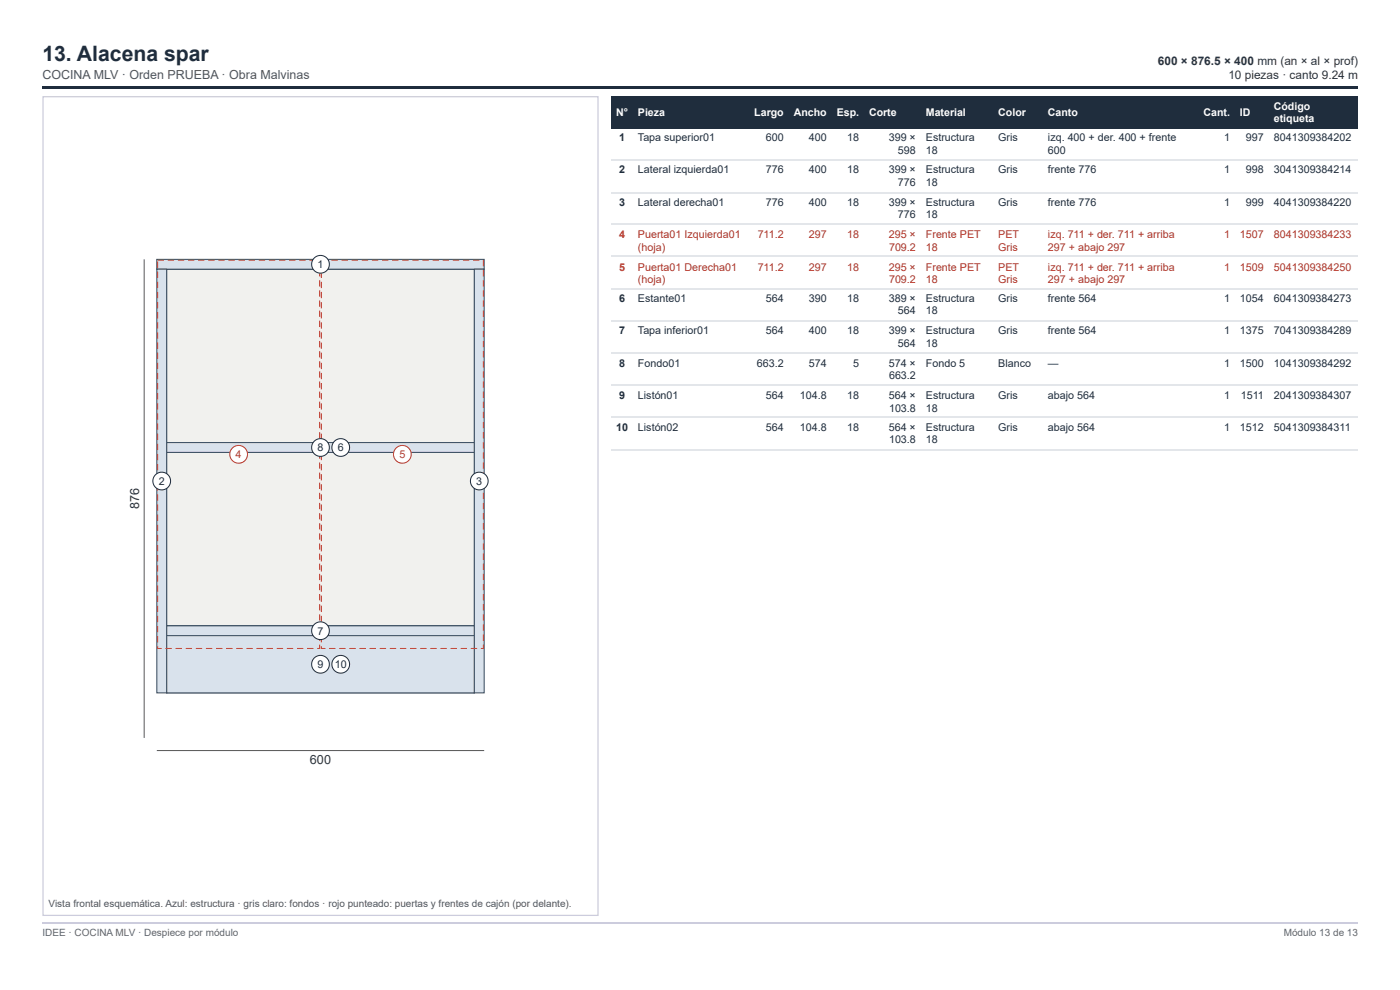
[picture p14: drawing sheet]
<svg xmlns="http://www.w3.org/2000/svg" width="297mm" height="210mm" viewBox="0 0 297 210" stroke-linecap="round" stroke-linejoin="round" font-family="sans-serif">
<defs><g id="words">
<text font-size="4.5" fill="#1f2d3d" x="9" y="13">13. Alacena spar</text>
<g font-size="2.7" fill="#333">
<text x="29.5" y="108" transform="rotate(-90 29.5 108)">876</text>
<text x="65.8" y="162.1">600</text>
</g>
<text font-size="2.6" fill="#555" x="9" y="16.7">COCINA MLV · Orden PRUEBA · Obra Malvinas</text>
<g font-size="2.5" fill="#333">
<text x="245.6" y="13.8">600 × 876.5 × 400 mm (an × al × prof)</text>
<text x="260.6" y="16.7">10 piezas · canto 9.24 m</text>
</g>
<g font-size="2.3" fill="#1f2d3d">
<text x="131.3" y="29.9">1</text>
<text x="135.3" y="29.9">Tapa superior01</text>
<text x="162.5" y="29.9">600</text>
<text x="171.6" y="29.9">400</text>
<text x="179.7" y="29.9">18</text>
<text x="188.5" y="29.9">399 ×</text>
<text x="196.4" y="29.9">Estructura</text>
<text x="211.8" y="29.9">Gris</text>
<text x="222.3" y="29.9">izq. 400 + der. 400 + frente</text>
<text x="259.7" y="29.9">1</text>
<text x="264.3" y="29.9">997</text>
<text x="270.2" y="29.9">8041309384202</text>
<text x="190.5" y="32.5">598</text>
<text x="196.4" y="32.5">18</text>
<text x="222.3" y="32.5">600</text>
<text x="131.3" y="36.8">2</text>
<text x="135.3" y="36.8">Lateral izquierda01</text>
<text x="162.5" y="36.8">776</text>
<text x="171.6" y="36.8">400</text>
<text x="179.7" y="36.8">18</text>
<text x="188.5" y="36.8">399 ×</text>
<text x="190.5" y="39.4">776</text>
<text x="196.4" y="36.8">Estructura</text>
<text x="196.4" y="39.4">18</text>
<text x="211.8" y="36.8">Gris</text>
<text x="222.3" y="36.8">frente 776</text>
<text x="259.7" y="36.8">1</text>
<text x="264.3" y="36.8">998</text>
<text x="270.2" y="36.8">3041309384214</text>
<text x="131.3" y="43.7">3</text>
<text x="135.3" y="43.7">Lateral derecha01</text>
<text x="162.5" y="43.7">776</text>
<text x="171.6" y="43.7">400</text>
<text x="179.7" y="43.7">18</text>
<text x="188.5" y="43.7">399 ×</text>
<text x="190.5" y="46.3">776</text>
<text x="196.4" y="43.7">Estructura</text>
<text x="196.4" y="46.3">18</text>
<text x="211.8" y="43.7">Gris</text>
<text x="222.3" y="43.7">frente 776</text>
<text x="259.7" y="43.7">1</text>
<text x="264.3" y="43.7">999</text>
<text x="270.2" y="43.7">4041309384220</text>
<text x="67.4" y="56.8">1</text>
<text x="131.3" y="64">6</text>
<text x="135.3" y="64">Estante01</text>
<text x="162.5" y="64">564</text>
<text x="171.6" y="64">390</text>
<text x="179.7" y="64">18</text>
<text x="188.5" y="64">389 ×</text>
<text x="196.4" y="64">Estructura</text>
<text x="211.8" y="64">Gris</text>
<text x="222.3" y="64">frente 564</text>
<text x="259.7" y="64">1</text>
<text x="263.1" y="64">1054</text>
<text x="270.2" y="64">6041309384273</text>
<text x="131.3" y="70.9">7</text>
<text x="135.3" y="70.9">Tapa inferior01</text>
<text x="162.5" y="70.9">564</text>
<text x="171.6" y="70.9">400</text>
<text x="179.7" y="70.9">18</text>
<text x="188.5" y="70.9">399 ×</text>
<text x="190.5" y="66.7">564</text>
<text x="196.4" y="66.7">18</text>
<text x="196.4" y="70.9">Estructura</text>
<text x="211.8" y="70.9">Gris</text>
<text x="222.3" y="70.9">frente 564</text>
<text x="259.7" y="70.9">1</text>
<text x="263.1" y="70.9">1375</text>
<text x="270.2" y="70.9">7041309384289</text>
<text x="131.3" y="77.8">8</text>
<text x="135.3" y="77.8">Fondo01</text>
<text x="160.6" y="77.8">663.2</text>
<text x="171.6" y="77.8">574</text>
<text x="181" y="77.8">5</text>
<text x="188.5" y="77.8">574 ×</text>
<text x="190.5" y="73.6">564</text>
<text x="196.4" y="73.6">18</text>
<text x="196.4" y="77.8">Fondo 5</text>
<text x="211.8" y="77.8">Blanco</text>
<text x="222.3" y="77.8">—</text>
<text x="259.7" y="77.8">1</text>
<text x="263.1" y="77.8">1500</text>
<text x="270.2" y="77.8">1041309384292</text>
<text x="188.6" y="80.4">663.2</text>
<text x="131.3" y="84.7">9</text>
<text x="135.3" y="84.7">Listón01</text>
<text x="162.5" y="84.7">564</text>
<text x="169.7" y="84.7">104.8</text>
<text x="179.7" y="84.7">18</text>
<text x="188.5" y="84.7">564 ×</text>
<text x="188.6" y="87.3">103.8</text>
<text x="196.4" y="84.7">Estructura</text>
<text x="196.4" y="87.3">18</text>
<text x="211.8" y="84.7">Gris</text>
<text x="222.3" y="84.7">abajo 564</text>
<text x="259.7" y="84.7">1</text>
<text x="263.2" y="84.7">1511</text>
<text x="270.2" y="84.7">2041309384307</text>
<text x="67.4" y="95.7">8</text>
<text x="71.6" y="95.7">6</text>
<text x="130.7" y="91.3">10</text>
<text x="135.3" y="91.3">Listón02</text>
<text x="162.5" y="91.3">564</text>
<text x="169.7" y="91.3">104.8</text>
<text x="179.7" y="91.3">18</text>
<text x="188.5" y="91.3">564 ×</text>
<text x="188.6" y="93.9">103.8</text>
<text x="196.4" y="91.3">Estructura</text>
<text x="196.4" y="93.9">18</text>
<text x="211.8" y="91.3">Gris</text>
<text x="222.3" y="91.3">abajo 564</text>
<text x="259.7" y="91.3">1</text>
<text x="263.1" y="91.3">1512</text>
<text x="270.2" y="91.3">5041309384311</text>
<text x="33.7" y="102.8">2</text>
<text x="101" y="102.8">3</text>
<text x="67.4" y="134.5">7</text>
<text x="67.4" y="141.6">9</text>
<text x="71" y="141.6">10</text>
</g>
<g font-size="2.3" fill="#a93226">
<text x="131.3" y="50.5">4</text>
<text x="135.3" y="50.5">Puerta01 Izquierda01</text>
<text x="135.3" y="53.2">(hoja)</text>
<text x="160.7" y="50.5">711.2</text>
<text x="171.6" y="50.5">297</text>
<text x="179.7" y="50.5">18</text>
<text x="188.5" y="50.5">295 ×</text>
<text x="188.6" y="53.2">709.2</text>
<text x="196.4" y="50.5">Frente PET</text>
<text x="196.4" y="53.2">18</text>
<text x="211.8" y="50.5">PET</text>
<text x="211.8" y="53.2">Gris</text>
<text x="222.3" y="50.5">izq. 711 + der. 711 + arriba</text>
<text x="222.3" y="53.2">297 + abajo 297</text>
<text x="259.7" y="50.5">1</text>
<text x="263.1" y="50.5">1507</text>
<text x="270.2" y="50.5">8041309384233</text>
<text x="131.3" y="57.4">5</text>
<text x="135.3" y="57.4">Puerta01 Derecha01</text>
<text x="160.7" y="57.4">711.2</text>
<text x="171.6" y="57.4">297</text>
<text x="179.7" y="57.4">18</text>
<text x="188.5" y="57.4">295 ×</text>
<text x="196.4" y="57.4">Frente PET</text>
<text x="211.8" y="57.4">PET</text>
<text x="222.3" y="57.4">izq. 711 + der. 711 + arriba</text>
<text x="259.7" y="57.4">1</text>
<text x="263.1" y="57.4">1509</text>
<text x="270.2" y="57.4">5041309384250</text>
<text x="135.3" y="60.1">(hoja)</text>
<text x="188.6" y="60.1">709.2</text>
<text x="196.4" y="60.1">18</text>
<text x="211.8" y="60.1">Gris</text>
<text x="222.3" y="60.1">297 + abajo 297</text>
</g>
<g font-size="2.3" fill="#c0392b">
<text x="50" y="97.1">4</text>
<text x="84.7" y="97.1">5</text>
</g>
<g font-size="2.2" fill="#fff">
<text x="270.2" y="23.3">Código</text>
<text x="130.7" y="24.6">N°</text>
<text x="135.3" y="24.6">Pieza</text>
<text x="160" y="24.6">Largo</text>
<text x="168.4" y="24.6">Ancho</text>
<text x="177.5" y="24.6">Esp.</text>
<text x="184.4" y="24.6">Corte</text>
<text x="196.4" y="24.6">Material</text>
<text x="211.8" y="24.6">Color</text>
<text x="222.3" y="24.6">Canto</text>
<text x="255.3" y="24.6">Cant.</text>
<text x="263.1" y="24.6">ID</text>
<text x="270.2" y="25.9">etiqueta</text>
</g>
<text font-size="2.1" fill="#555" x="10.3" y="192.4">Vista frontal esquemática. Azul: estructura · gris claro: fondos · rojo punteado: puertas y frentes de cajón (por delante).</text>
<g font-size="2.1" fill="#666">
<text x="9" y="198.4">IDEE · COCINA MLV · Despiece por módulo</text>
<text x="272.4" y="198.4">Módulo 13 de 13</text>
</g>
</g></defs>
<path d="M9 18.3h279v.5h-279z" fill="#1f2d3d"/>
<path d="M9.1 20.5h117.8v173.6h-117.8z" fill="none" stroke="#ccd" stroke-width=".26"/>
<path d="M35.4 57.1h65.2v75.6h-65.2z" fill="#f1f1ee"/>
<path d="M35.4 57.1h65.2v75.6h-65.2z" fill="none" stroke="#34495e" stroke-width=".21"/>
<path d="M35.4 93.8h65.2v2.1h-65.2z" fill="#d9e2ec"/>
<path d="M35.4 93.8h65.2v2.1h-65.2z" fill="none" stroke="#34495e" stroke-width=".21"/>
<path d="M35.4 132.7h65.2v2.1h-65.2z" fill="#d9e2ec"/>
<path d="M35.4 132.7h65.2v2.1h-65.2z" fill="none" stroke="#34495e" stroke-width=".21"/>
<path d="M35.4 134.8h65.2v12.1h-65.2z" fill="#d9e2ec"/>
<path d="M35.4 134.8h65.2v12.1h-65.2z" fill="none" stroke="#34495e" stroke-width=".21"/>
<path d="M35.4 134.8h65.2v12.1h-65.2z" fill="#d9e2ec"/>
<path d="M35.4 134.8h65.2v12.1h-65.2z" fill="none" stroke="#34495e" stroke-width=".21"/>
<path d="M33.3 55h69.4v2.1h-69.4z" fill="#d9e2ec"/>
<path d="M33.3 55h69.4v2.1h-69.4z" fill="none" stroke="#34495e" stroke-width=".21"/>
<path d="M100.6 57.1h2.1v89.8h-2.1z" fill="#d9e2ec"/>
<path d="M100.6 57.1h2.1v89.8h-2.1z" fill="none" stroke="#34495e" stroke-width=".21"/>
<path d="M33.3 57.1h2.1v89.8h-2.1z" fill="#d9e2ec"/>
<path d="M33.3 57.1h2.1v89.8h-2.1z" fill="none" stroke="#34495e" stroke-width=".21"/>
<g fill="#c0392b">
<path d="M70.3 55.1h1.4v.2h-1.4zM72.5 55.1h1.3v.2h-1.3zM74.6 55.1h1.3v.2h-1.3zM76.8 55.1h1.3v.2h-1.3zM78.9 55.1h1.3v.2h-1.3zM81 55.1h1.4v.2h-1.4zM83.2 55.1h1.3v.2h-1.3zM85.3 55.1h1.4v.2h-1.4zM87.5 55.1h1.3v.2h-1.3zM89.6 55.1h1.4v.2h-1.4zM91.8 55.1h1.3v.2h-1.3zM93.9 55.1h1.4v.2h-1.4zM96.1 55.1h1.3v.2h-1.3zM98.2 55.1h1.4v.2h-1.4zM100.4 55.1h1.3v.2h-1.3zM102.5 55.1h.2v1.4h-.3zM102.4 57.3h.3v1.3h-.3zM102.4 59.4h.3v1.4h-.3zM102.4 61.6h.3v1.3h-.3zM102.4 63.7h.3v1.3h-.3zM102.4 65.8h.3v1.4h-.3zM102.4 68h.3v1.3h-.3zM102.4 70.1h.3v1.4h-.3zM102.4 72.3h.3v1.3h-.3zM102.4 74.4h.3v1.4h-.3zM102.4 76.6h.3v1.3h-.3zM102.4 78.7h.3v1.4h-.3zM102.4 80.9h.3v1.3h-.3zM102.4 83h.3v1.4h-.3zM102.4 85.2h.3v1.3h-.3zM102.4 87.3h.3v1.3h-.3zM102.4 89.5h.3v1.3h-.3zM102.4 91.6h.3v1.3h-.3zM102.4 93.7h.3v1.4h-.3zM102.4 95.9h.3v1.3h-.3zM102.4 98h.3v1.4h-.3zM102.4 100.2h.3v1.3h-.3zM102.4 102.3h.3v1.4h-.3zM102.4 104.5h.3v1.3h-.3zM102.4 106.6h.3v1.4h-.3zM102.4 108.8h.3v1.3h-.3zM102.4 110.9h.3v1.4h-.3zM102.4 113.1h.3v1.3h-.3zM102.4 115.2h.3v1.3h-.3zM102.4 117.4h.3v1.3h-.3zM102.4 119.5h.3v1.3h-.3zM102.4 121.6h.3v1.4h-.3zM102.4 123.8h.3v1.3h-.3zM102.4 125.9h.3v1.4h-.3zM102.4 128.1h.3v1.3h-.3zM102.4 130.2h.3v1.4h-.3zM102.4 132.4h.3v1.3h-.3zM102.4 134.5h.3v1.4h-.3zM102.4 136.7h.3v.9h-.7v-.2l.5 .1h-.1zM99.9 137.4h1.3v.2h-1.3zM97.7 137.4h1.4v.2h-1.4zM95.6 137.4h1.3v.2h-1.3zM93.4 137.4h1.4v.2h-1.4zM91.3 137.4h1.3v.2h-1.3zM89.1 137.4h1.4v.2h-1.4zM87 137.4h1.3v.2h-1.3zM84.9 137.4h1.3v.2h-1.3zM82.7 137.4h1.3v.2h-1.3zM80.6 137.4h1.3v.2h-1.3zM78.4 137.4h1.4v.2h-1.4zM76.3 137.4h1.3v.2h-1.3zM74.1 137.4h1.4v.2h-1.4zM72 137.4h1.3v.2h-1.3zM69.8 137.4h1.4v.2h-1.4zM68.1 137h.2l-.1 .5v-.1h.8v.2h-.9zM68.1 134.9h.2v1.3h-.2zM68.1 132.7h.2v1.3h-.2zM68.1 130.6h.2v1.3h-.2zM68.1 128.4h.2v1.4h-.2zM68.1 126.3h.2v1.3h-.2zM68.1 124.1h.2v1.4h-.2zM68.1 122h.2v1.3h-.2zM68.1 119.8h.2v1.4h-.2zM68.1 117.7h.2v1.3h-.2zM68.1 115.5h.2v1.4h-.2zM68.1 113.4h.2v1.3h-.2zM68.1 111.2h.2v1.4h-.2zM68.1 109.1h.2v1.3h-.2zM68.1 107h.2v1.3h-.2zM68.1 104.8h.2v1.4h-.2zM68.1 102.7h.2v1.3h-.2zM68.1 100.5h.2v1.4h-.2zM68.1 98.4h.2v1.3h-.2zM68.1 96.2h.2v1.4h-.2zM68.1 94.1h.2v1.3h-.2zM68.1 91.9h.2v1.4h-.2zM68.1 89.8h.2v1.3h-.2zM68.1 87.6h.2v1.4h-.2zM68.1 85.5h.2v1.3h-.2zM68.1 83.3h.2v1.4h-.2zM68.1 81.2h.2v1.3h-.2zM68.1 79.1h.2v1.3h-.2zM68.1 76.9h.2v1.4h-.2zM68.1 74.8h.2v1.3h-.2zM68.1 72.6h.2v1.4h-.2zM68.1 70.5h.2v1.3h-.2zM68.1 68.3h.2v1.4h-.2zM68.1 66.2h.2v1.3h-.2zM68.1 64h.2v1.4h-.2zM68.1 61.9h.2v1.3h-.2zM68.1 59.7h.2v1.4h-.2zM68.1 57.6h.2v1.3h-.2zM68.1 55.4h.2v1.4h-.2zM68.2 55.1h1.3v.2h-1.3z"/>
<path d="M35.6 55.1h1.3v.2h-1.3zM37.7 55.1h1.4v.2h-1.4zM39.9 55.1h1.3v.2h-1.3zM42 55.1h1.4v.2h-1.4zM44.2 55.1h1.3v.2h-1.3zM46.3 55.1h1.4v.2h-1.4zM48.5 55.1h1.3v.2h-1.3zM50.6 55.1h1.4v.2h-1.4zM52.8 55.1h1.3v.2h-1.3zM54.9 55.1h1.3v.2h-1.3zM57 55.1h1.4v.2h-1.4zM59.2 55.1h1.3v.2h-1.3zM61.3 55.1h1.4v.2h-1.4zM63.5 55.1h1.3v.2h-1.3zM65.6 55.1h1.4v.2h-1.4zM67.8 55.1h.1v1.4h-.2zM67.7 57.3h.2v1.3h-.2zM67.7 59.4h.2v1.4h-.2zM67.7 61.6h.2v1.3h-.2zM67.7 63.7h.2v1.3h-.2zM67.7 65.8h.2v1.4h-.2zM67.7 68h.2v1.3h-.2zM67.7 70.1h.2v1.4h-.2zM67.7 72.3h.2v1.3h-.2zM67.7 74.4h.2v1.4h-.2zM67.7 76.6h.2v1.3h-.2zM67.7 78.7h.2v1.4h-.2zM67.7 80.9h.2v1.3h-.2zM67.7 83h.2v1.4h-.2zM67.7 85.2h.2v1.3h-.2zM67.7 87.3h.2v1.3h-.2zM67.7 89.5h.2v1.3h-.2zM67.7 91.6h.2v1.3h-.2zM67.7 93.7h.2v1.4h-.2zM67.7 95.9h.2v1.3h-.2zM67.7 98h.2v1.4h-.2zM67.7 100.2h.2v1.3h-.2zM67.7 102.3h.2v1.4h-.2zM67.7 104.5h.2v1.3h-.2zM67.7 106.6h.2v1.4h-.2zM67.7 108.8h.2v1.3h-.2zM67.7 110.9h.2v1.4h-.2zM67.7 113.1h.2v1.3h-.2zM67.7 115.2h.2v1.3h-.2zM67.7 117.4h.2v1.3h-.2zM67.7 119.5h.2v1.3h-.2zM67.7 121.6h.2v1.4h-.2zM67.7 123.8h.2v1.3h-.2zM67.7 125.9h.2v1.4h-.2zM67.7 128.1h.2v1.3h-.2zM67.7 130.2h.2v1.4h-.2zM67.7 132.4h.2v1.3h-.2zM67.7 134.5h.2v1.4h-.2zM67.7 136.7h.2v.9h-.6v-.2l.5 .1h-.1zM65.2 137.4h1.3v.2h-1.3zM63 137.4h1.3v.2h-1.3zM60.9 137.4h1.3v.2h-1.3zM58.7 137.4h1.4v.2h-1.4zM56.6 137.4h1.3v.2h-1.3zM54.4 137.4h1.4v.2h-1.4zM52.3 137.4h1.3v.2h-1.3zM50.1 137.4h1.4v.2h-1.4zM48 137.4h1.3v.2h-1.3zM45.8 137.4h1.4v.2h-1.4zM43.7 137.4h1.3v.2h-1.3zM41.5 137.4h1.4v.2h-1.4zM39.4 137.4h1.3v.2h-1.3zM37.3 137.4h1.3v.2h-1.3zM35.1 137.4h1.3v.2h-1.3zM33.3 137h.2l-.1 .5v-.1h.9v.2h-1zM33.3 134.9h.2v1.3h-.2zM33.3 132.7h.2v1.3h-.2zM33.3 130.6h.2v1.3h-.2zM33.3 128.4h.2v1.4h-.2zM33.3 126.3h.2v1.3h-.2zM33.3 124.1h.2v1.4h-.2zM33.3 122h.2v1.3h-.2zM33.3 119.8h.2v1.4h-.2zM33.3 117.7h.2v1.3h-.2zM33.3 115.5h.2v1.4h-.2zM33.3 113.4h.2v1.3h-.2zM33.3 111.2h.2v1.4h-.2zM33.3 109.1h.2v1.3h-.2zM33.3 107h.2v1.3h-.2zM33.3 104.8h.2v1.4h-.2zM33.3 102.7h.2v1.3h-.2zM33.3 100.5h.2v1.4h-.2zM33.3 98.4h.2v1.3h-.2zM33.3 96.2h.2v1.4h-.2zM33.3 94.1h.2v1.3h-.2zM33.3 91.9h.2v1.4h-.2zM33.3 89.8h.2v1.3h-.2zM33.3 87.6h.2v1.4h-.2zM33.3 85.5h.2v1.3h-.2zM33.3 83.3h.2v1.4h-.2zM33.3 81.2h.2v1.3h-.2zM33.3 79.1h.2v1.3h-.2zM33.3 76.9h.2v1.4h-.2zM33.3 74.8h.2v1.3h-.2zM33.3 72.6h.2v1.4h-.2zM33.3 70.5h.2v1.3h-.2zM33.3 68.3h.2v1.4h-.2zM33.3 66.2h.2v1.3h-.2zM33.3 64h.2v1.4h-.2zM33.3 61.9h.2v1.3h-.2zM33.3 59.7h.2v1.4h-.2zM33.3 57.6h.2v1.3h-.2zM33.3 55.4h.2v1.4h-.2zM33.4 55.1h1.4v.2h-1.4z"/>
</g>
<circle cx="68" cy="94.9" r="1.88" fill="#fff"/>
<circle cx="68" cy="94.9" r="1.88" fill="none" stroke="#1f2d3d" stroke-width=".21"/>
<circle cx="72.3" cy="94.9" r="1.88" fill="#fff"/>
<circle cx="72.3" cy="94.9" r="1.88" fill="none" stroke="#1f2d3d" stroke-width=".21"/>
<circle cx="68" cy="133.7" r="1.88" fill="#fff"/>
<circle cx="68" cy="133.7" r="1.88" fill="none" stroke="#1f2d3d" stroke-width=".21"/>
<circle cx="68" cy="140.8" r="1.88" fill="#fff"/>
<circle cx="68" cy="140.8" r="1.88" fill="none" stroke="#1f2d3d" stroke-width=".21"/>
<circle cx="72.3" cy="140.8" r="1.88" fill="#fff"/>
<circle cx="72.3" cy="140.8" r="1.88" fill="none" stroke="#1f2d3d" stroke-width=".21"/>
<circle cx="68" cy="56" r="1.88" fill="#fff"/>
<circle cx="68" cy="56" r="1.88" fill="none" stroke="#1f2d3d" stroke-width=".21"/>
<circle cx="101.7" cy="102" r="1.88" fill="#fff"/>
<circle cx="101.7" cy="102" r="1.88" fill="none" stroke="#1f2d3d" stroke-width=".21"/>
<circle cx="34.3" cy="102" r="1.88" fill="#fff"/>
<circle cx="34.3" cy="102" r="1.88" fill="none" stroke="#1f2d3d" stroke-width=".21"/>
<circle cx="85.4" cy="96.3" r="1.88" fill="#fff"/>
<circle cx="85.4" cy="96.3" r="1.88" fill="none" stroke="#c0392b" stroke-width=".21"/>
<circle cx="50.6" cy="96.3" r="1.88" fill="#fff"/>
<circle cx="50.6" cy="96.3" r="1.88" fill="none" stroke="#c0392b" stroke-width=".21"/>
<path d="M30.6 55v101.4M33.3 159.1h69.4" fill="none" stroke="#555" stroke-width=".21"/>
<g fill="#1f2d3d">
<path d="M129.6 20.4h4.8v6.9h-4.8z"/>
<path d="M134.4 20.4h24.6v6.9h-24.6z"/>
<path d="M159 20.4h8.2v6.9h-8.2z"/>
<path d="M167.2 20.4h9.3v6.9h-9.3z"/>
<path d="M176.5 20.4h6.9v6.9h-6.9z"/>
<path d="M183.4 20.4h11.9v6.9h-11.9z"/>
<path d="M195.3 20.4h15.3v6.9h-15.3z"/>
<path d="M210.6 20.4h10.6v6.9h-10.6z"/>
<path d="M221.2 20.4h33.1v6.9h-33.1z"/>
<path d="M254.3 20.4h7.6v6.9h-7.6z"/>
<path d="M261.9 20.4h7.2v6.9h-7.2z"/>
<path d="M269.1 20.4h18.9v6.9h-18.9z"/>
</g>
<path d="M129.6 34h158.4M129.6 40.9h158.4M129.6 47.5h158.4M129.6 54.4h158.4M129.6 61.3h158.4M129.6 68.1h158.4M129.6 74.7h158.4M129.6 81.6h158.4M129.6 88.5h158.4M129.6 95.4h158.4" fill="none" stroke="#e3e6ea" stroke-width=".26"/>
<path d="M9 195.7h279" fill="none" stroke="#ccd" stroke-width=".26"/>
<use href="#words"/>
</svg>
